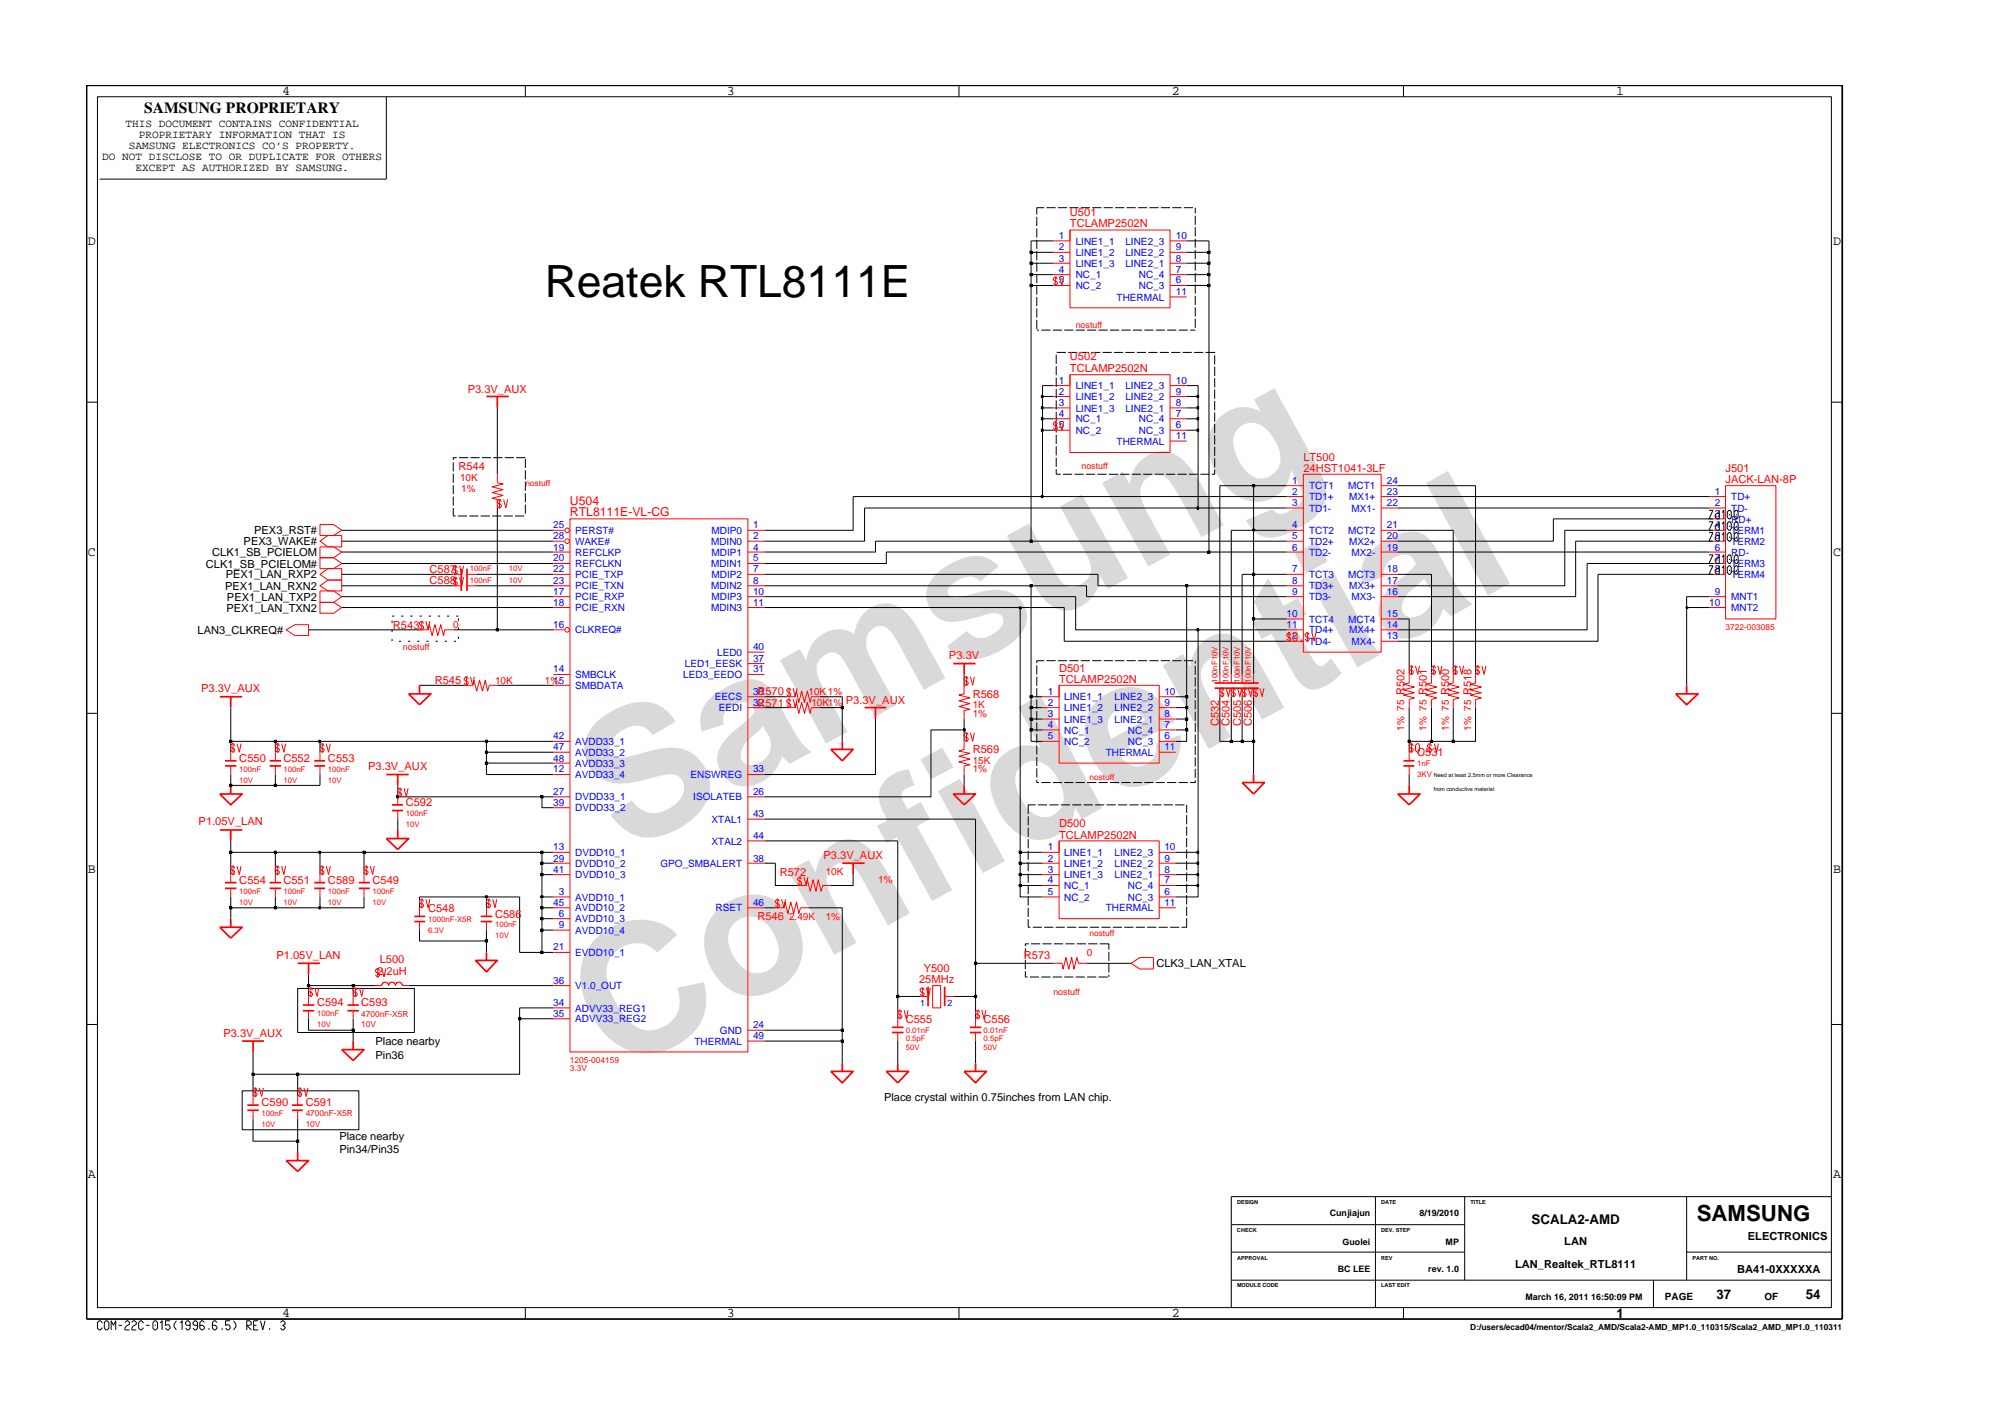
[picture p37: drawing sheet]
<svg xmlns="http://www.w3.org/2000/svg" width="297mm" height="210mm" viewBox="0 0 297 210" stroke-linecap="round" stroke-linejoin="round" font-family="sans-serif">
<defs><g id="words">
<g font-size="26.5" fill="#d9d9d9">
<text x="92.4" y="126.5" transform="rotate(-29 92.4 126.5)">Samsung</text>
<text x="91.1" y="159.2" transform="rotate(-29 91.1 159.2)">Confidential</text>
</g>
<text font-size="6.6" x="80.6" y="44">Reatek RTL8111E</text>
<text font-size="3.3" x="251.1" y="180.8">SAMSUNG</text>
<text font-size="2.3" x="21.4" y="16.7">SAMSUNG PROPRIETARY</text>
<g font-size="2">
<text x="41.8" y="14">4</text>
<text x="107.6" y="14">3</text>
<text x="173.4" y="14">2</text>
<text x="239.2" y="14">1</text>
<text x="13" y="36.2">D</text>
<text x="271.3" y="36.2">D</text>
<text x="13" y="82.3">C</text>
<text x="271.3" y="82.3">C</text>
<text x="13" y="129.2">B</text>
<text x="271.3" y="129.2">B</text>
<text x="13" y="174.4">A</text>
<text x="271.3" y="174.4">A</text>
<text x="226.7" y="181.2">SCALA2-AMD</text>
<text x="41.8" y="195">4</text>
<text x="107.6" y="195">3</text>
<text x="173.4" y="195">2</text>
<text x="239.3" y="195.1">1</text>
<text x="254" y="192.2">37</text>
<text x="267.2" y="192.2">54</text>
</g>
<g font-size="1.8" fill="#f00">
<text x="84.4" y="76.4">RTL8111E-VL-CG</text>
<text x="84.4" y="74.8">U504</text>
</g>
<g font-size="1.6">
<text x="15.1" y="23.7">DO NOT DISCLOSE TO OR DUPLICATE FOR OTHERS</text>
<text x="18.6" y="18.8">THIS DOCUMENT CONTAINS CONFIDENTIAL</text>
<text x="19.1" y="22">SAMSUNG ELECTRONICS CO’S PROPERTY.</text>
<text x="20.5" y="20.4">PROPRIETARY INFORMATION THAT IS</text>
<text x="20.1" y="25.3">EXCEPT AS AUTHORIZED BY SAMSUNG.</text>
<text x="31.4" y="82.3">CLK1_SB_PCIELOM</text>
<text x="36.1" y="80.7">PEX3_WAKE#</text>
<text x="37.6" y="79.1">PEX3_RST#</text>
<text x="30.5" y="84">CLK1_SB_PCIELOM#</text>
<text x="33.3" y="87.3">PEX1_LAN_RXN2</text>
<text x="33.4" y="85.6">PEX1_LAN_RXP2</text>
<text x="33.6" y="88.9">PEX1_LAN_TXP2</text>
<text x="29.2" y="93.8">LAN3_CLKREQ#</text>
<text x="33.5" y="90.5">PEX1_LAN_TXN2</text>
<text x="171.1" y="143.2">CLK3_LAN_XTAL</text>
<text x="55.6" y="154.7">Place nearby</text>
<text x="55.6" y="156.7">Pin36</text>
<text x="130.8" y="162.9">Place crystal within 0.75inches from LAN chip.</text>
<text x="50.2" y="168.7">Place nearby</text>
<text x="50.2" y="170.7">Pin34/Pin35</text>
<text x="231.5" y="184.3">LAN</text>
<text x="258.7" y="183.5">ELECTRONICS</text>
<text x="224.2" y="187.6">LAN_Realtek_RTL8111</text>
<text x="257.1" y="188.4">BA41-0XXXXXA</text>
</g>
<g font-size="1.6" fill="#f00">
<text x="158.4" y="32">U501</text>
<text x="158.4" y="33.6">TCLAMP2502N</text>
<text x="158.4" y="53.4">U502</text>
<text x="69.2" y="58.1">P3.3V_AUX</text>
<text x="158.4" y="55">TCLAMP2502N</text>
<text x="67.8" y="69.6">R544</text>
<text x="192.9" y="69.9">24HST1041-3LF</text>
<text x="192.9" y="68.2">LT500</text>
<text x="255.4" y="69.9">J501</text>
<text x="255.4" y="71.5">JACK-LAN-8P</text>
<text x="63.6" y="86.5">C588</text>
<text x="63.6" y="84.8">C587</text>
<text x="58.2" y="93.1">R543</text>
<text x="64.3" y="101.3">R545</text>
<text x="140.5" y="97.6">P3.3V</text>
<text x="156.7" y="99.4">D501</text>
<text x="156.7" y="101.1">TCLAMP2502N</text>
<text x="29.8" y="102.5">P3.3V_AUX</text>
<text x="112.1" y="104.6">R571</text>
<text x="112.1" y="102.9">R570</text>
<text x="144" y="103.3">R568</text>
<text x="180.4" y="107.5" transform="rotate(-90 180.4 107.5)">C532</text>
<text x="182" y="107.5" transform="rotate(-90 182 107.5)">C504</text>
<text x="183.7" y="107.5" transform="rotate(-90 183.7 107.5)">C505</text>
<text x="185.3" y="107.5" transform="rotate(-90 185.3 107.5)">C506</text>
<text x="35.4" y="112.8">C550</text>
<text x="41.9" y="112.8">C552</text>
<text x="48.5" y="112.8">C553</text>
<text x="54.5" y="114">P3.3V_AUX</text>
<text x="144" y="111.5">R569</text>
<text x="209.7" y="112">C531</text>
<text x="60.1" y="119.3">C592</text>
<text x="29.4" y="122.2">P1.05V_LAN</text>
<text x="156.7" y="124.1">TCLAMP2502N</text>
<text x="156.7" y="122.4">D500</text>
<text x="35.4" y="130.8">C554</text>
<text x="41.9" y="130.8">C551</text>
<text x="48.5" y="130.8">C589</text>
<text x="55.1" y="130.8">C549</text>
<text x="115.4" y="129.6">R572</text>
<text x="121.9" y="127.2">P3.3V_AUX</text>
<text x="63.4" y="135">C548</text>
<text x="73.3" y="135.8">C586</text>
<text x="112.1" y="136.2">R546</text>
<text x="40.9" y="142">P1.05V_LAN</text>
<text x="56.2" y="142.6">L500</text>
<text x="136.7" y="143.9">Y500</text>
<text x="151.5" y="142">R573</text>
<text x="46.9" y="148.9">C594</text>
<text x="53.5" y="148.9">C593</text>
<text x="55.8" y="144.3">2.2uH</text>
<text x="136" y="145.5">25MHz</text>
<text x="33.1" y="153.4">P3.3V_AUX</text>
<text x="134.1" y="151.4">C555</text>
<text x="145.6" y="151.4">C556</text>
<text x="38.7" y="163.8">C590</text>
<text x="45.2" y="163.8">C591</text>
</g>
<g font-size="1.5" fill="#00f">
<text x="156.7" y="35.4">1</text>
<text x="174" y="35.4">10</text>
<text x="156.7" y="37">2</text>
<text x="156.7" y="38.7">3</text>
<text x="156.7" y="40.3">4</text>
<text x="156.7" y="42">5</text>
<text x="159.2" y="36.2">LINE1_1</text>
<text x="159.2" y="37.9">LINE1_2</text>
<text x="159.2" y="39.5">LINE1_3</text>
<text x="159.2" y="41.2">NC_1</text>
<text x="166.6" y="39.5">LINE2_1</text>
<text x="166.6" y="37.9">LINE2_2</text>
<text x="166.6" y="36.2">LINE2_3</text>
<text x="168.5" y="41.2">NC_4</text>
<text x="174" y="38.7">8</text>
<text x="174" y="37">9</text>
<text x="174" y="42">6</text>
<text x="174" y="40.3">7</text>
<text x="159.2" y="42.8">NC_2</text>
<text x="165.3" y="44.5">THERMAL</text>
<text x="168.5" y="42.8">NC_3</text>
<text x="174" y="43.6">11</text>
<text x="156.7" y="58.5">2</text>
<text x="156.7" y="56.8">1</text>
<text x="159.2" y="59.2">LINE1_2</text>
<text x="159.2" y="57.6">LINE1_1</text>
<text x="166.6" y="59.2">LINE2_2</text>
<text x="166.6" y="57.6">LINE2_3</text>
<text x="174" y="58.5">9</text>
<text x="174" y="56.8">10</text>
<text x="156.7" y="60.1">3</text>
<text x="156.7" y="61.8">4</text>
<text x="156.7" y="63.4">5</text>
<text x="159.2" y="60.9">LINE1_3</text>
<text x="159.2" y="62.5">NC_1</text>
<text x="159.2" y="64.2">NC_2</text>
<text x="165.3" y="65.8">THERMAL</text>
<text x="166.6" y="60.9">LINE2_1</text>
<text x="168.5" y="64.2">NC_3</text>
<text x="168.5" y="62.5">NC_4</text>
<text x="174" y="60.1">8</text>
<text x="174" y="61.8">7</text>
<text x="174" y="65">11</text>
<text x="174" y="63.4">6</text>
<text x="191.2" y="71.6">1</text>
<text x="205.3" y="71.6">24</text>
<text x="191.2" y="73.3">2</text>
<text x="191.2" y="74.9">3</text>
<text x="193.7" y="72.4">TCT1</text>
<text x="193.7" y="74">TD1+</text>
<text x="193.7" y="75.7">TD1-</text>
<text x="199.5" y="72.4">MCT1</text>
<text x="199.7" y="74">MX1+</text>
<text x="200" y="75.7">MX1-</text>
<text x="205.3" y="73.3">23</text>
<text x="205.3" y="74.9">22</text>
<text x="253.8" y="76.5">3</text>
<text x="253.8" y="73.3">1</text>
<text x="253.8" y="74.9">2</text>
<text x="256.2" y="77.3">RD+</text>
<text x="256.2" y="74">TD+</text>
<text x="256.2" y="75.7">TD-</text>
<text x="81.9" y="79.8">28</text>
<text x="81.9" y="78.2">25</text>
<text x="81.9" y="83.1">20</text>
<text x="81.9" y="81.5">19</text>
<text x="85.1" y="80.6">WAKE#</text>
<text x="85.1" y="79">PERST#</text>
<text x="85.1" y="84">REFCLKN</text>
<text x="85.1" y="82.3">REFCLKP</text>
<text x="105.2" y="80.6">MDIN0</text>
<text x="105.2" y="84">MDIN1</text>
<text x="105.3" y="79">MDIP0</text>
<text x="105.3" y="82.3">MDIP1</text>
<text x="111.4" y="79.8">2</text>
<text x="111.4" y="83.1">5</text>
<text x="111.4" y="78.2">1</text>
<text x="111.4" y="81.5">4</text>
<text x="191.2" y="78.2">4</text>
<text x="191.2" y="79.8">5</text>
<text x="191.2" y="81.5">6</text>
<text x="193.7" y="79">TCT2</text>
<text x="193.7" y="80.6">TD2+</text>
<text x="193.7" y="82.3">TD2-</text>
<text x="199.5" y="79">MCT2</text>
<text x="199.7" y="80.6">MX2+</text>
<text x="200" y="82.3">MX2-</text>
<text x="205.3" y="79.8">20</text>
<text x="205.3" y="81.5">19</text>
<text x="205.3" y="78.2">21</text>
<text x="253.8" y="81.5">6</text>
<text x="253.8" y="78.2">4</text>
<text x="253.8" y="79.8">5</text>
<text x="253.8" y="83.1">7</text>
<text x="256.2" y="82.3">RD-</text>
<text x="256.2" y="79">TERM1</text>
<text x="256.2" y="80.6">TERM2</text>
<text x="256.2" y="84">TERM3</text>
<text x="81.9" y="88">17</text>
<text x="81.9" y="86.4">23</text>
<text x="81.9" y="84.7">22</text>
<text x="81.9" y="89.7">18</text>
<text x="85.1" y="88.9">PCIE_RXP</text>
<text x="85.1" y="87.3">PCIE_TXN</text>
<text x="85.1" y="85.6">PCIE_TXP</text>
<text x="105.2" y="87.3">MDIN2</text>
<text x="105.3" y="85.6">MDIP2</text>
<text x="105.3" y="88.9">MDIP3</text>
<text x="111.4" y="86.4">8</text>
<text x="111.4" y="89.7">11</text>
<text x="111.4" y="84.7">7</text>
<text x="111.4" y="88">10</text>
<text x="191.2" y="84.7">7</text>
<text x="191.2" y="86.4">8</text>
<text x="191.2" y="88">9</text>
<text x="193.7" y="85.6">TCT3</text>
<text x="193.7" y="87.3">TD3+</text>
<text x="193.7" y="88.9">TD3-</text>
<text x="199.5" y="85.6">MCT3</text>
<text x="199.7" y="87.3">MX3+</text>
<text x="200" y="88.9">MX3-</text>
<text x="205.3" y="86.4">17</text>
<text x="205.3" y="88">16</text>
<text x="205.3" y="84.7">18</text>
<text x="253" y="89.7">10</text>
<text x="253.8" y="88">9</text>
<text x="253.8" y="84.7">8</text>
<text x="256.2" y="88.9">MNT1</text>
<text x="256.2" y="85.6">TERM4</text>
<text x="81.9" y="93">16</text>
<text x="85.1" y="93.8">CLKREQ#</text>
<text x="85.1" y="90.5">PCIE_RXN</text>
<text x="105.2" y="90.5">MDIN3</text>
<text x="190.4" y="91.3">10</text>
<text x="190.4" y="93">11</text>
<text x="190.4" y="94.6">12</text>
<text x="193.7" y="92.2">TCT4</text>
<text x="193.7" y="93.8">TD4+</text>
<text x="193.7" y="95.5">TD4-</text>
<text x="199.5" y="92.2">MCT4</text>
<text x="199.7" y="93.8">MX4+</text>
<text x="200" y="95.5">MX4-</text>
<text x="205.3" y="91.3">15</text>
<text x="205.3" y="93">14</text>
<text x="205.3" y="94.6">13</text>
<text x="256.2" y="90.5">MNT2</text>
<text x="81.9" y="99.5">14</text>
<text x="81.9" y="101.2">15</text>
<text x="85.1" y="100.4">SMBCLK</text>
<text x="85.1" y="102">SMBDATA</text>
<text x="101.1" y="100.4">LED3_EEDO</text>
<text x="101.4" y="98.8">LED1_EESK</text>
<text x="106.1" y="97.1">LED0</text>
<text x="111.4" y="96.2">40</text>
<text x="111.4" y="97.9">37</text>
<text x="111.4" y="99.5">31</text>
<text x="105.8" y="103.7">EECS</text>
<text x="106.4" y="105.3">EEDI</text>
<text x="111.4" y="102.8">30</text>
<text x="111.4" y="104.5">32</text>
<text x="155.1" y="102.8">1</text>
<text x="155.1" y="104.5">2</text>
<text x="155.1" y="106.1">3</text>
<text x="155.1" y="107.7">4</text>
<text x="157.5" y="103.7">LINE1_1</text>
<text x="157.5" y="105.3">LINE1_2</text>
<text x="157.5" y="107">LINE1_3</text>
<text x="165" y="107">LINE2_1</text>
<text x="165" y="105.3">LINE2_2</text>
<text x="165" y="103.7">LINE2_3</text>
<text x="172.3" y="106.1">8</text>
<text x="172.3" y="104.5">9</text>
<text x="172.3" y="102.8">10</text>
<text x="172.3" y="107.7">7</text>
<text x="81.9" y="109.4">42</text>
<text x="81.9" y="111">47</text>
<text x="81.9" y="112.7">48</text>
<text x="85.1" y="110.3">AVDD33_1</text>
<text x="85.1" y="111.9">AVDD33_2</text>
<text x="85.1" y="113.5">AVDD33_3</text>
<text x="155.1" y="109.4">5</text>
<text x="157.5" y="108.6">NC_1</text>
<text x="157.5" y="110.3">NC_2</text>
<text x="163.6" y="111.9">THERMAL</text>
<text x="166.9" y="110.3">NC_3</text>
<text x="166.9" y="108.6">NC_4</text>
<text x="172.3" y="109.4">6</text>
<text x="172.3" y="111">11</text>
<text x="81.9" y="114.3">12</text>
<text x="81.9" y="117.6">27</text>
<text x="81.9" y="119.3">39</text>
<text x="85.1" y="115.2">AVDD33_4</text>
<text x="85.1" y="118.5">DVDD33_1</text>
<text x="102.2" y="115.2">ENSWREG</text>
<text x="102.6" y="118.5">ISOLATEB</text>
<text x="111.4" y="114.3">33</text>
<text x="111.4" y="117.6">26</text>
<text x="81.9" y="125.9">13</text>
<text x="85.1" y="120.1">DVDD33_2</text>
<text x="105.3" y="121.8">XTAL1</text>
<text x="105.3" y="125">XTAL2</text>
<text x="111.4" y="121">43</text>
<text x="111.4" y="124.3">44</text>
<text x="155.1" y="125.9">1</text>
<text x="172.3" y="125.9">10</text>
<text x="81.9" y="127.6">29</text>
<text x="81.9" y="129.2">41</text>
<text x="85.1" y="126.7">DVDD10_1</text>
<text x="85.1" y="128.3">DVDD10_2</text>
<text x="85.1" y="130">DVDD10_3</text>
<text x="97.8" y="128.3">GPO_SMBALERT</text>
<text x="111.4" y="127.6">38</text>
<text x="155.1" y="127.6">2</text>
<text x="155.1" y="129.2">3</text>
<text x="155.1" y="130.8">4</text>
<text x="157.5" y="126.7">LINE1_1</text>
<text x="157.5" y="128.3">LINE1_2</text>
<text x="157.5" y="130">LINE1_3</text>
<text x="157.5" y="131.6">NC_1</text>
<text x="165" y="130">LINE2_1</text>
<text x="165" y="128.3">LINE2_2</text>
<text x="165" y="126.7">LINE2_3</text>
<text x="166.9" y="131.6">NC_4</text>
<text x="172.3" y="129.2">8</text>
<text x="172.3" y="127.6">9</text>
<text x="172.3" y="130.8">7</text>
<text x="81.9" y="134.1">45</text>
<text x="82.7" y="132.5">3</text>
<text x="82.7" y="135.8">6</text>
<text x="82.7" y="137.4">9</text>
<text x="85.1" y="133.3">AVDD10_1</text>
<text x="85.1" y="134.9">AVDD10_2</text>
<text x="85.1" y="136.5">AVDD10_3</text>
<text x="105.9" y="134.9">RSET</text>
<text x="111.4" y="134.1">46</text>
<text x="155.1" y="132.5">5</text>
<text x="157.5" y="133.3">NC_2</text>
<text x="163.6" y="134.9">THERMAL</text>
<text x="166.9" y="133.3">NC_3</text>
<text x="172.3" y="132.5">6</text>
<text x="172.3" y="134.1">11</text>
<text x="81.9" y="140.7">21</text>
<text x="85.1" y="141.5">EVDD10_1</text>
<text x="85.1" y="138.2">AVDD10_4</text>
<text x="81.9" y="145.6">36</text>
<text x="81.9" y="148.9">34</text>
<text x="85.1" y="146.4">V1.0_OUT</text>
<text x="85.1" y="149.7">ADVV33_REG1</text>
<text x="81.9" y="150.6">35</text>
<text x="85.1" y="151.3">ADVV33_REG2</text>
<text x="102.8" y="154.6">THERMAL</text>
<text x="106.6" y="153">GND</text>
<text x="111.4" y="153.8">49</text>
<text x="111.4" y="152.2">24</text>
</g>
<g font-size="1.5" fill="#f00">
<text x="68.1" y="71.2">10K</text>
<text x="68.2" y="72.9">1%</text>
<text x="67.1" y="93">0</text>
<text x="73.3" y="101.2">10K</text>
<text x="80.6" y="101.2">1%</text>
<text x="119.7" y="102.8">10K1%</text>
<text x="120.1" y="104.5">10K1% P3.3V_AUX</text>
<text x="144" y="106.1">1%</text>
<text x="144" y="104.9">1K</text>
<text x="144" y="113.2">15K</text>
<text x="207.8" y="108.2" transform="rotate(-90 207.8 108.2)">1% 75 R502</text>
<text x="211.1" y="108.2" transform="rotate(-90 211.1 108.2)">1% 75 R501</text>
<text x="214.4" y="108.2" transform="rotate(-90 214.4 108.2)">1% 75 R500</text>
<text x="217.7" y="108.2" transform="rotate(-90 217.7 108.2)">1% 75 R518</text>
<text x="144" y="114.3">1%</text>
<text x="122.2" y="129.6">10K</text>
<text x="130" y="130.8">1%</text>
<text x="116.8" y="136.2">2.49K</text>
<text x="122.2" y="136.2">1%</text>
<text x="160.8" y="141.5">0</text>
</g>
<g font-size="1.5">
<text x="246.4" y="192.5">PAGE</text>
<text x="261.1" y="192.5">OF</text>
</g>
<g font-size="1.3" fill="#f00">
<text x="159.2" y="48.5">nostuff</text>
<text x="160" y="69.5">nostuff</text>
<text x="59.6" y="96.2">nostuff</text>
<text x="155.9" y="147.2">nostuff</text>
</g>
<g font-size="1.3" fill="#00f">
<text x="136.2" y="148.9">1</text>
<text x="140.2" y="148.9">2</text>
</g>
<g font-size="1.3">
<text x="196.8" y="180.1">Cunjiajun</text>
<text x="198.7" y="184.2">Guolei</text>
<text x="210.1" y="180.1">8/19/2010</text>
<text x="214" y="184.2">MP</text>
<text x="198" y="188.3">BC LEE</text>
<text x="211.4" y="188.3">rev. 1.0</text>
<text x="225.8" y="192.4">March 16, 2011 16:50:09 PM</text>
</g>
<g font-size="1.2" fill="#f00">
<text x="77.8" y="71.9">nostuff</text>
<text x="69.5" y="86.3">100nF</text>
<text x="69.5" y="84.6">100nF</text>
<text x="75.3" y="86.3">10V</text>
<text x="75.3" y="84.6">10V</text>
<text x="255.4" y="93.2">3722-003085</text>
<text x="180.2" y="101.1" transform="rotate(-90 180.2 101.1)">100nF10V</text>
<text x="181.8" y="101.1" transform="rotate(-90 181.8 101.1)">100nF10V</text>
<text x="183.5" y="101.1" transform="rotate(-90 183.5 101.1)">100nF10V</text>
<text x="185.1" y="101.1" transform="rotate(-90 185.1 101.1)">100nF10V</text>
<text x="209.7" y="113.4">1nF</text>
<text x="35.4" y="115.8">10V</text>
<text x="35.4" y="114.2">100nF</text>
<text x="41.9" y="114.2">100nF</text>
<text x="41.9" y="115.8">10V</text>
<text x="48.5" y="114.2">100nF</text>
<text x="48.5" y="115.8">10V</text>
<text x="161.2" y="115.5">nostuff</text>
<text x="209.7" y="115.1">3KV</text>
<text x="60.1" y="120.8">100nF</text>
<text x="60.1" y="122.4">10V</text>
<text x="35.4" y="132.3">100nF</text>
<text x="35.4" y="134">10V</text>
<text x="41.9" y="132.3">100nF</text>
<text x="41.9" y="134">10V</text>
<text x="48.5" y="132.3">100nF</text>
<text x="48.5" y="134">10V</text>
<text x="55.1" y="132.3">100nF</text>
<text x="55.1" y="134">10V</text>
<text x="63.4" y="136.4">1000nF-X5R</text>
<text x="73.3" y="137.3">100nF</text>
<text x="63.4" y="138.1">6.3V</text>
<text x="73.3" y="138.9">10V</text>
<text x="161.2" y="138.5">nostuff</text>
<text x="46.9" y="152.1">10V</text>
<text x="46.9" y="150.5">100nF</text>
<text x="53.5" y="152.1">10V</text>
<text x="53.5" y="150.5">4700nF-X5R</text>
<text x="134.1" y="152.9">0.01nF</text>
<text x="134.1" y="155.4">50V</text>
<text x="134.1" y="154.1">0.5pF</text>
<text x="145.6" y="155.4">50V</text>
<text x="145.6" y="154.1">0.5pF</text>
<text x="145.6" y="152.9">0.01nF</text>
<text x="84.4" y="158.6">3.3V</text>
<text x="84.4" y="157.4">1205-004159</text>
<text x="38.7" y="166.9">10V</text>
<text x="38.7" y="165.2">100nF</text>
<text x="45.2" y="165.2">4700nF-X5R</text>
<text x="45.2" y="166.9">10V</text>
</g>
<text font-size="1.2" x="217.6" y="196.9">D:/users/ecad04/mentor/Scala2_AMD/Scala2-AMD_MP1.0_110315/Scala2_AMD_MP1.0_110311</text>
<g font-size=".8">
<text x="212.2" y="115.1">Need at least 2.5mm or more Clearance</text>
<text x="212.2" y="117.1">from conductive material</text>
<text x="183.1" y="178.3">DESIGN</text>
<text x="204.4" y="178.3">DATE</text>
<text x="217.6" y="178.3">TITLE</text>
<text x="183.1" y="182.3">CHECK</text>
<text x="204.4" y="182.3">DEV. STEP</text>
<text x="183.1" y="186.5">APPROVAL</text>
<text x="183.1" y="190.6">MODULE CODE</text>
<text x="204.4" y="186.5">REV</text>
<text x="204.4" y="190.6">LAST EDIT</text>
<text x="250.5" y="186.5">PART NO.</text>
</g>
</g></defs>
<g fill="none" stroke="#f00" stroke-width=".15">
<path d="M155.9 39h2.5M155.9 37.4h2.5M158.4 34.1h14.8v11.5h-14.8zM158.4 34.1v1.6h-2.5M173.2 39h2.4M173.2 35.7h2.4M173.2 37.4h2.4M155.9 58.7h2.5M155.9 40.7h2.5M155.9 42.3h2.5M156.2 41v1.3M156.5 41.3l-.2-.3h-.1l-.3 .2v.2l.3 .3h.1l.2 .1-.2 .5h-.1l-.3-.4"/>
<path d="M156.8 41l.4 1.3 .2-1.3M158.4 55.5h14.8v11.5h-14.8zM158.4 55.5v1.6h-2.5M173.2 57.1h2.4M173.2 58.7h2.4M173.2 40.7h2.4M173.2 42.3h2.4M173.2 44h2.4M47.4 77.7h2l1.2 .8-1.2 .8h-2zM73.6 70.2v1.3l.9 .1-1.7 .5 1.7 .4-1.7 .4 1.7 .4-1.7 .5 .8 .1v1.3h.1M73.9 73.9v1.3M74.2 74.3l-.2-.4h-.1l-.3 .3v.2l.6 .4-.2 .4h-.1l-.3-.3"/>
<path d="M74.5 73.9l.4 1.3 .2-1.3M81.9 78.5h1.6M84.4 76.8v.1M84.4 76.8h26.3v78.9h-26.3zM110.7 78.5h2.4M155.9 60.4h2.5M155.9 62h2.5M155.9 63.7h2.5M156.2 62.4v1.3M156.5 62.8l-.2-.4h-.1l-.3 .3v.1l.6 .5-.2 .4h-.1l-.3-.4M156.8 62.4l.4 1.3 .2-1.3M173.2 60.4h2.4"/>
<path d="M173.2 62h2.4M173.2 63.7h2.4M173.2 65.3h2.4M190.4 73.5h2.5M190.4 75.2h2.5M190.4 78.5h2.5M190.4 71.9h2.5M192.9 70.2v.1M192.9 70.2h11.5v26.3h-11.5zM204.4 73.5h2.5M204.4 75.2h2.5M204.4 78.5h2.5"/>
<path d="M204.4 71.9h2.5M252.9 73.5h2.5M252.9 75.2h2.5M252.9 76.8h2.5M252.9 78.5h2.5M255.4 71.9h7.4v19.7h-7.4zM42.4 93.2l1.2-.7h2.1v1.6h-2.1zM47.4 80.1l1.1-.8h2.1v1.7h-2.1zM47.4 86.7l1.1-.8h2.1v1.6h-2.1zM47.4 85l1.1-.8h2.1v1.7h-2.1zM47.4 87.5h2l1.2 .8-1.2 .9h-2v1.6h2l1.2-.9-1.2-.7h-2zM47.4 81v1.6h2l1.2 .8-1.2 .8h-2v-1.6h2l1.2-.9-1.2-.7z"/>
<path d="M62.4 92v1.2M62.7 92.3l-.2-.3h-.2l-.2 .2v.2l.6 .4-.2 .4h-.2l-.2-.3M63 92l.4 1.2 .2-1.2M67.1 93.2h-1.3l-.2 .9-.4-1.6-.4 1.6-.4-1.6-.4 1.6-.5-1.6-.1 .7h-1.3v.1M67.1 85h1.2M67.1 86.7h1.2M67.4 83.7v1.3M67.4 85.4v1.3M67.7 85.8l-.2-.4h-.2l-.2 .3v.2l.2 .2h.2l.2 .2-.2 .4h-.2l-.2-.3M67.7 84.1l-.2-.4h-.2l-.2 .3v.2l.2 .2h.2l.2 .2-.2 .4h-.2l-.2-.3M68 85.4l.4 1.3 .2-1.3M68 83.7l.4 1.3 .2-1.3"/>
<path d="M69.1 85h1.3M69.1 86.7h1.3M81.9 80.1h1.6M81.9 81.7h2.5M81.9 83.4h2.5M81.9 85h2.5M81.9 88.3h2.5M81.9 89.9h2.5M81.9 86.7h2.5M81.9 93.2h1.6M81.9 99.8h2.5M110.7 80.1h2.4"/>
<path d="M110.7 81.7h2.4M110.7 83.4h2.4M110.7 85h2.4M110.7 88.3h2.4M110.7 89.9h2.4M110.7 86.7h2.4M110.7 99.8h2.4M110.7 96.5h2.4M110.7 98.2h2.4M180.5 99.8v1.3M182.2 99.8v1.3M183.8 99.8v1.3"/>
<path d="M185.5 99.8v1.3M190.4 80.1h2.5M190.4 81.7h2.5M190.4 85h2.5M190.4 88.3h2.5M190.4 86.7h2.5M190.4 93.2h2.5M190.4 91.6h2.5M190.4 94.9h2.5M190.8 93.7v1.2M191 94l-.1-.3h-.2l-.3 .2v.2l.6 .4-.1 .4h-.2l-.3-.3M191.4 93.9l.2-.2h.2l.2 .2v.8l-.2 .2h-.2l-.2-.2z"/>
<path d="M192.6 94.7v.4M193.5 93.7v1.2M193.7 94l-.1-.3h-.2l-.2 .2v.2l.5 .4-.1 .4h-.2l-.2-.3M194.2 93.7l.3 1.2 .3-1.2M204.4 80.1h2.5M204.4 81.7h2.5M204.4 85h2.5M204.4 88.3h2.5M204.4 86.7h2.5M204.4 93.2h2.5M204.4 91.6h2.5M204.4 94.9h2.5"/>
<path d="M208.6 99.8v1.3l-.9 .2 1.6 .4-1.6 .4 1.6 .4-1.6 .4 1.6 .4-.7 .3v1.1M208.9 98.6v1.2M209.2 98.9l-.2-.3h-.2l-.2 .2v.2l.2 .2h.2l.2 .2-.2 .4h-.2l-.2-.3M209.5 98.6l.3 1.2 .3-1.2M211.9 99.8v1.3l-.9 .2 1.6 .4-1.6 .4 1.6 .4-1.6 .4 1.6 .4-.7 .3v1.1M212.2 98.6v1.2M212.5 98.9l-.2-.3h-.2l-.2 .2v.2l.2 .2h.2l.2 .2-.2 .4h-.2l-.2-.3M212.8 98.6l.3 1.2 .3-1.2M215.1 99.8v1.3l-.8 .2 1.6 .4-1.6 .4 1.6 .4-1.6 .4 1.6 .4-.8 .3v1.1M215.4 98.6v1.2M215.7 98.9l-.2-.3h-.2l-.2 .2v.2l.2 .2h.2l.2 .2-.2 .4h-.2l-.2-.3M216 98.6l.4 1.2 .2-1.2"/>
<path d="M218.4 99.8v1.3l-.8 .2 1.6 .4-1.6 .4 1.6 .4-1.6 .4 1.6 .4-.8 .3v1.1M218.7 98.6v1.2M219 98.9l-.2-.3h-.2l-.2 .2v.2l.6 .4-.2 .4h-.2l-.2-.3M219.3 98.6l.4 1.2 .2-1.2M252.9 80.1h2.5M252.9 81.7h2.5M252.9 83.4h2.5M252.9 85h2.5M252.9 88.3h2.5M252.9 89.9h2.5M34.1 111.4v1.2M34.1 113.4v1.3"/>
<path d="M40.8 111.4v1.2M40.8 113.4v1.3M47.4 111.4v1.2M47.4 113.4v1.3M47.7 110.1v1.3M47.9 110.4l-.1-.3h-.2l-.2 .2v.2l.2 .3h.2l.1 .1-.1 .5h-.2l-.2-.4M48.3 110.1l.3 1.3 .3-1.3M58.9 118v1.1M58.9 120v1.3M73.6 101.4h-1.2l-.2 .9-.4-1.6-.4 1.6-.4-1.6-.4 1.6-.5-1.6-.1 .7h-1.3v.1M81.9 101.4h2.5M81.9 109.7h2.5"/>
<path d="M81.9 111.4h2.5M81.9 113h2.5M81.9 114.7h2.5M81.9 118h2.5M81.9 119.6h2.5M110.7 114.7h2.4M110.7 118h2.4M110.7 103.1h2.4M110.7 104.7h2.4M116.4 103.1h1.2l.3-.8 .3 1.7 .4-1.7 .5 1.7 .4-1.7 .4 1.7 .2-.9h1.3M116.8 101.9v1.2M116.8 103.5v1.2"/>
<path d="M117 103.8l-.1-.3h-.2l-.3 .2v.2l.3 .3h.2l.1 .1-.1 .4h-.2l-.3-.3M117 102.2l-.1-.3h-.2l-.3 .2v.2l.6 .4-.1 .4h-.2l-.3-.3M117.4 103.5l.3 1.2 .3-1.2M117.4 101.9l.3 1.2 .3-1.2M121.4 104.7h-1.3l-.2 .9-.4-1.6-.4 1.6-.5-1.6-.4 1.6-.3-1.6-.3 .7h-1.2v.1M142.7 109.7v1.2l-.8 .3 1.6 .3-1.6 .4 1.6 .5-1.6 .4 1.6 .4-.8 .2v1.3M142.7 101.5v-.1v1.3l-.8 .2 1.6 .4-1.6 .4 1.6 .5-1.6 .4 1.6 .4-.8 .2v1.2M143 100.2v1.2M143 108.5v1.2M143.3 100.5l-.2-.3h-.2l-.2 .2v.2l.6 .4-.2 .4h-.2l-.2-.3M143.3 108.8l-.2-.3h-.2l-.2 .2v.2l.2 .2h.2l.2 .2-.2 .4h-.2l-.2-.3M143.6 100.2l.4 1.2 .2-1.2"/>
<path d="M143.6 108.5l.4 1.2 .2-1.2M154.3 109.7h2.4M154.3 104.7h2.4M154.3 106.4h2.4M154.3 108h2.4M156.7 101.4h14.9v11.6h-14.9zM156.7 101.4v1.7h-2.4M171.6 109.7h2.4M171.6 111.4h2.4M171.6 103.1h2.4M171.6 104.7h2.4M171.6 106.4h2.4"/>
<path d="M171.6 108h2.4M180.5 101.9v1.2M182.2 101.9v1.2M183.8 101.9v1.2M185.5 101.9v1.2M185.9 101.9v1.2M186.1 102.2l-.1-.3h-.2l-.3 .2v.2l.6 .4-.1 .4h-.2l-.3-.3M186.5 101.9l.3 1.2 .3-1.2M208.6 111.4v1.2M208.6 113.4v1.3M208.9 110.1v1.3M209.2 110.4l-.2-.3h-.2l-.2 .2v.2l.2 .3h.2l.2 .1-.2 .5h-.2l-.2-.4"/>
<path d="M209.5 110.3l.2-.2h.2l.2 .2v.8l-.2 .3h-.2l-.2-.3zM210.8 111.1l-.1 .4M211.6 110.1v1.3M211.9 110.4l-.2-.3h-.2l-.2 .2v.2l.2 .3h.2l.2 .1-.2 .5h-.2l-.2-.4M212.3 110.1l.3 1.3 .3-1.3M34.1 129.5v1.2M34.1 131.5v1.3M40.8 129.5v1.2M40.8 131.5v1.3M47.4 129.5v1.2M47.4 131.5v1.3M47.7 128.2v1.3"/>
<path d="M47.9 128.5l-.1-.3h-.2l-.2 .3v.1l.5 .4-.1 .5h-.2l-.2-.4M48.3 128.2l.3 1.3 .3-1.3M53.9 129.5v1.2M53.9 131.5v1.3M54.2 128.2v1.3M54.5 128.5l-.2-.3h-.2l-.2 .3v.1l.2 .3h.2l.2 .1-.2 .5h-.2l-.2-.4M54.8 128.2l.3 1.3 .3-1.3M62.1 134.4v1.3M62.1 136.4v1.3M72 134.4v1.3M72 136.4v1.3M81.9 126.2h2.5"/>
<path d="M81.9 127.8h2.5M81.9 129.5h2.5M81.9 132.8h2.5M81.9 134.4h2.5M81.9 136h2.5M81.9 137.7h2.5M110.7 127.8h2.4M110.7 134.4h2.4M110.7 121.3h2.4M110.7 124.5h2.4M114.8 134.4h1.2l.2-.9 .4 1.7 .4-1.7 .5 1.7 .4-1.7 .3 1.7 .3-.8h1.2M115.1 133.1v1.3"/>
<path d="M115.3 133.4l-.1-.3h-.2l-.2 .3v.1l.2 .3h.2l.1 .2-.1 .4h-.2l-.2-.4M115.7 133.1l.3 1.3 .3-1.3M118.1 131.1h1.2l.2-.9 .4 1.7 .4-1.7 .5 1.7 .3-1.7 .4 1.7 .3-.8h1.2M118.4 129.8v1.3M118.6 130.1l-.1-.3h-.2l-.2 .3v.1l.5 .5-.1 .4h-.2l-.2-.4M119 129.8l.3 1.3 .3-1.3M154.3 127.8h2.4M154.3 129.5h2.4M154.3 132.8h2.4M154.3 131.1h2.4M156.7 124.5h14.9v11.5h-14.9zM156.7 124.5v1.7h-2.4"/>
<path d="M171.6 126.2h2.4M171.6 127.8h2.4M171.6 129.5h2.4M171.6 132.8h2.4M171.6 134.4h2.4M171.6 131.1h2.4M45.7 147.5v1.3M45.7 149.6v1.2M46 146.2v1.3M46.3 146.6l-.2-.4h-.2l-.2 .3v.2l.6 .4-.2 .4h-.2l-.2-.3M46.6 146.2l.3 1.3 .3-1.3M52.3 147.5v1.3"/>
<path d="M52.3 149.6v1.2M52.6 146.2v1.3M52.9 146.6l-.2-.4h-.2l-.2 .3v.2l.2 .2h.2l.2 .2-.2 .4h-.2l-.2-.3M53.2 146.2l.3 1.3 .3-1.3M55.6 145.9h.9l.1-.3 .2-.2 .5 .1 .2 .4 .1-.3 .3-.2 .5 .1 .1 .4 .1-.3 .3-.2 .5 .1 .1 .4h1M55.7 145.9h-.1h.4M81.9 141h2.5M81.9 145.9h2.5M81.9 149.2h2.5M81.9 150.8h2.5M110.7 152.5h2.4M110.7 154.1h2.4"/>
<path d="M132.9 150.8v1.3M132.9 152.8v1.3M133.2 149.5v1.3M133.5 149.9l-.2-.4h-.2l-.2 .3v.2l.6 .4-.2 .4h-.2l-.2-.3M133.8 149.5l.3 1.3 .3-1.3M136.2 147.5h1.2M138 145.9v.1M138 145.9h1.2v3.3h-1.2zM139.8 147.5h1.3M144.4 150.8v1.3M144.4 152.8v1.3M144.7 149.5v1.3"/>
<path d="M145 149.9l-.2-.4h-.2l-.2 .3v.2l.2 .2h.2l.2 .2-.2 .4h-.2l-.2-.3M145.3 149.5l.4 1.3 .2-1.3M155.9 142.6h1.3l.1 .8 .5-1.7 .4 1.7 .4-1.7 .3 1.7 .5-1.7 .2 .9h1.2M167.4 142.6l1.3-.9h2v1.7h-2zM37.5 162.3v1.3M37.5 164.4v1.2M37.8 161.1v1.2M38 161.4l-.1-.3h-.2l-.2 .2v.2l.2 .2h.2l.1 .2-.1 .4h-.2l-.2-.3M38.4 161.1l.3 1.2 .3-1.2M44.1 162.3v1.3M44.1 164.4v1.2M44.4 161.1v1.2"/>
<path d="M44.6 161.4l-.1-.3h-.2l-.2 .2v.2l.2 .2h.2l.1 .2-.1 .4h-.2l-.2-.3M45 161.1l.3 1.2 .3-1.2"/>
<circle cx="83.9" cy="78.5" r=".34"/>
<circle cx="83.9" cy="80.1" r=".34"/>
<circle cx="83.9" cy="93.2" r=".34"/>
</g>
<g fill="none" stroke="#f00" stroke-width=".25">
<path d="M72 58.7h3.3M73.6 58.7v1.7M68.3 84.2v3.3M69.1 84.2v3.3M141.1 98.2h3.3M142.7 98.2v1.6M32.5 117.5h3.3l-1.7 1.6zM32.5 103.1h3.3M33.3 112.6h1.7M33.3 113.4h1.7M34.1 103.1v1.6M34.1 116.3v1.2"/>
<path d="M39.9 112.6h1.7M39.9 113.4h1.7M46.5 112.6h1.6M46.5 113.4h1.6M57.2 114.7h3.3M58 119.1h1.6M58 120h1.6M58.9 114.7v1.6M60.5 102.7h3.3l-1.7 1.6zM62.1 101.4v1.3M123 110.9h3.3l-1.6 1.7zM124.7 109.7v1.2"/>
<path d="M128 104.7h3.2M129.6 104.7v1.7M141.1 117.5h3.3l-1.7 1.6zM142.7 116.3v1.2M179.8 101.9h6.5M179.8 101.1h6.5M183.8 115.8h3.3l-1.6 1.7zM185.5 114.7v1.1M206.9 117.5h3.3l-1.6 1.6zM207.7 112.6h1.6M207.7 113.4h1.6M208.6 116.3v1.2"/>
<path d="M248 102.7h3.3l-1.7 1.6zM249.6 101.4v1.3M32.5 137.3h3.3l-1.7 1.6zM32.5 122.9h3.3M33.3 130.7h1.7M33.3 131.5h1.7M34.1 122.9v1.6M34.1 136v1.3M39.9 130.7h1.7M39.9 131.5h1.7M46.5 130.7h1.6M46.5 131.5h1.6"/>
<path d="M53.1 130.7h1.6M53.1 131.5h1.6M57.2 124.1h3.3l-1.6 1.6zM58.9 122.9v1.2M61.3 135.7h1.6M61.3 136.4h1.6M71.1 135.7h1.7M71.1 136.4h1.7M124.7 127.8h3.3M126.3 127.8v1.7M35.8 154.1h3.3M37.5 154.1v1.6"/>
<path d="M44.1 142.6h3.3M44.8 148.8h1.7M44.8 149.6h1.7M45.7 142.6v1.7M50.6 155.4h3.3l-1.6 1.6zM51.4 148.8h1.7M51.4 149.6h1.7M52.3 154.1v1.3M70.4 142.2h3.2l-1.6 1.7zM72 141v1.2M123 158.6h3.3l-1.6 1.7zM124.7 157.4v1.2"/>
<path d="M131.2 158.6h3.3l-1.6 1.7zM132 152.1h1.7M132 152.8h1.7M132.9 157.4v1.2M137.4 146.1v2.8M139.8 146.1v2.8M142.7 158.6h3.3l-1.6 1.7zM143.5 152.1h1.7M143.5 152.8h1.7M144.4 157.4v1.2M36.6 163.6h1.7M36.6 164.4h1.7"/>
<path d="M42.4 171.8h3.3l-1.6 1.6zM43.2 163.6h1.6M43.2 164.4h1.6M44.1 170.5v1.3"/>
</g>
<g fill="none" stroke="#000" stroke-width=".15">
<path d="M14.4 14.3h256.6v179.3h-256.6zM57.2 14.3v12.2h-42.4M77.8 12.6v1.7M141.9 12.6v1.7M207.7 12.6v1.7M152.4 38.8h.4v.3h-.4zM152.4 37.2h.4v.3h-.4zM152.6 39h3.3M152.6 37.4h3.3M153.4 32.1v1.4M153.4 33.8v1.4M153.4 35.5v1.3"/>
<path d="M153.4 37.2v1.3M153.4 38.9v1.3M154.5 30.7h-1.1v1.1M154.9 30.7h1.3M155.9 35.7h-3.3v44.4M156.6 30.7h1.3M158.3 30.7h1.3M160 30.7h1.3M161.7 30.7h1.3M163.4 30.7h1.3M165 30.7h1.4M166.7 30.7h1.4"/>
<path d="M168.4 30.7h1.4M170.1 30.7h1.4M171.8 30.7h1.4M173.5 30.7h1.4M175.2 30.7h1.4M175.6 35.7h3.3v46M175.6 39h3.3M175.6 37.4h3.3M176.9 30.7v.9M176.9 31.9v1.4M176.9 33.6v1.4M176.9 35.3v1.4"/>
<path d="M176.9 37v1.4M176.9 38.7v1.4M178.8 38.8h.3v.3h-.3zM178.8 37.2h.3v.3h-.3zM12.8 59.5h1.6M152.4 42.1h.4v.3h-.4zM152.4 40.5h.4v.3h-.4zM152.6 42.3h3.3M152.6 40.7h3.3M153.4 40.6v1.3M153.4 42.3v1.3M153.4 44v1.3"/>
<path d="M153.4 45.6v1.4M153.4 47.3v1.4M153.4 48.9h.4M154.1 58.5h.3v.4h-.3zM154.1 48.9h1.4M154.3 58.7h1.6M155.8 48.9h1.4M155.9 57.1h-1.6v16.4M156.3 52.5v1.4M156.3 54.2v1.4M156.3 55.9v1.3M156.3 57.6v1.3"/>
<path d="M156.3 59.3v1.3M156.4 52.2h1.4M157.5 48.9h1.4M158.1 52.2h1.4M159.2 48.9h1.4M159.8 52.2h1.3M160.9 48.9h1.3M161.5 52.2h1.3M162.6 48.9h1.3M163.2 52.2h1.3M164.3 48.9h1.3M164.9 52.2h1.3"/>
<path d="M166 48.9h1.3M166.6 52.2h1.3M167.7 48.9h1.3M168.3 52.2h1.3M169.4 48.9h1.3M170 52.2h1.3M171.1 48.9h1.3M171.6 52.2h1.4M172.7 48.9h1.4M173.3 52.2h1.4M174.4 48.9h1.4M175 52.2h1.4"/>
<path d="M175.6 57.1h1.7v18.1M175.6 58.7h1.7M175.6 42.3h3.3M175.6 40.7h3.3M176.1 48.9h.8M176.7 52.2h1.4M176.9 40.4v1.4M176.9 42.1v1.3M176.9 43.8v1.3M176.9 45.5v1.3M176.9 47.2v1.3M177.2 58.5h.2v.4h-.2z"/>
<path d="M178.4 52.2h1.4v.1M178.8 42.1h.3v.3h-.3zM178.8 40.5h.3v.3h-.3zM179.8 52.6v1.3M179.8 54.3v1.3M179.8 56v1.3M179.8 57.7v1.3M179.8 59.4v1.3M271 59.5h1.7M50.6 78.5h31.3M67.1 75.2v1.2h.3M67.1 68.4v1.4"/>
<path d="M67.1 70.1v1.4M67.1 71.8v1.4M67.1 73.5v1.4M67.6 67.7h-.5v.4M67.8 76.4h1.3M67.9 67.7h1.4M69.5 76.4h1.3M69.6 67.7h1.4M71.1 76.4h1.4M71.3 67.7h1.4M72.8 76.4h1.4M73 67.7h1.4"/>
<path d="M73.6 60.4v9.8M73.6 75.2v18M74.5 76.4h1.4M74.7 67.7h1.4M76.2 76.4h1.4M76.4 67.7h1.4M77.8 67.9v1.4M77.8 69.6v1.4M77.8 71.3v1.4M77.8 73v1.4M77.8 74.7v1.3M152.4 79.9h.4v.4h-.4z"/>
<path d="M154.1 73.3h.3v.4h-.3zM154.1 63.5h.3v.4h-.3zM154.1 61.8h.3v.4h-.3zM154.1 60.2h.3v.4h-.3zM154.3 63.7h1.6M154.3 62h1.6M154.3 60.4h1.6M156.3 69.4v.8h.7M156.3 61v1.3M156.3 62.7v1.3M156.3 64.4v1.3M156.3 66.1v1.3"/>
<path d="M156.3 67.7v1.4M157.3 70.2h1.4M159 70.2h1.4M160.7 70.2h1.4M162.4 70.2h1.4M164.1 70.2h1.4M165.8 70.2h1.4M167.5 70.2h1.4M169.2 70.2h1.3M170.9 70.2h1.3M172.6 70.2h1.3M174.3 70.2h1.3"/>
<path d="M175.6 63.7h1.7M175.6 62h1.7M175.6 60.4h1.7M176 70.2h1.3M177.2 75h.2v.4h-.2zM177.2 63.5h.2v.4h-.2zM177.2 61.8h.2v.4h-.2zM177.2 60.2h.2v.4h-.2zM177.7 70.2h1.3M179.8 69.5v.7h-.4M179.8 61.1v1.3M179.8 62.8v1.3"/>
<path d="M179.8 64.4v1.4M179.8 66.1v1.4M179.8 67.8v1.4M185.4 78.3h.3v.3h-.3zM185.4 71.7h.3v.4h-.3zM185.5 71.9v27.9M190.4 75.2h-62.4v4.9h-14.9M190.4 73.5h-64.1v5h-13.2M190.4 71.9h-9.9v27.9M190.4 78.5h-8.2v21.3M206.9 78.5h8.2v21.3M206.9 71.9h11.5v27.9"/>
<path d="M206.9 75.2h46M206.9 73.5h46M252.9 78.5h-21.3v8.2h-24.7M252.9 76.8h-23v3.3h-23M45.7 93.2h16.4M50.6 89.9h31.3M50.6 88.3h31.3M50.6 86.7h16.5M50.6 85h16.5M50.6 83.4h31.3M50.6 81.7h31.3M50.6 80.1h31.3"/>
<path d="M58 91.2h.4M58 91.9v.3M58 93.2v.4M58 94.6v.3M59 94.9h.4M59.4 91.2h.3M60.4 94.9h.3M60.7 91.2h.4M61.8 94.9h.3M62.1 91.2h.3M63.1 94.9h.3M63.4 91.2h.4"/>
<path d="M64.5 94.9h.3M64.8 91.2h.3M65.8 94.9h.4M66.2 91.2h.3M67.1 93.2h14.8M67.2 94.9h.3M67.5 91.2h.3M67.8 91.5v.4M67.8 92.9v.3M67.8 94.2v.4M70.4 86.7h11.5M70.4 85h11.5"/>
<path d="M73.4 93.1h.4v.3h-.4zM113.1 88.3h46.1v4.9h18.1M113.1 89.9h44.4v5h32.9M113.1 86.7h47.7v1.6h29.6M113.1 85h49.4v1.7h27.9M142.7 99.8v1.6M150.8 89.8h.4v.3h-.4zM151 89.9v41.2M152.4 86.5h.4v.4h-.4zM152.6 86.7v23h1.7M153.4 98.5v1.3M154.5 97.8h-1.1v.3"/>
<path d="M154.9 97.8h1.3M156.6 97.8h1.3M158.3 97.8h1.3M160 97.8h1.3M161.7 97.8h1.3M163.4 97.8h1.3M165 97.8h1.4M166.7 97.8h1.4M168.4 97.8h1.4M170.1 97.8h1.4M171.8 97.8h1.4M173.5 97.8h1.4"/>
<path d="M175.2 97.8h1.4M175.5 86.5h.3v.4h-.3zM175.6 86.7v21.3M176.9 97.8v.4M176.9 98.6v1.3M177.2 93.1h.2v.3h-.2zM177.3 93.2v37.9M177.3 93.2h13.1M178.8 81.5h.3v.4h-.3zM185.4 91.5h.3v.3h-.3zM185.4 84.9h.3v.3h-.3zM185.5 91.6h4.9"/>
<path d="M190.4 81.7h-59.2v1.7h-18.1M190.4 80.1h-60.8v1.6h-16.5M190.4 85h-6.6v14.8M206.9 91.6h1.7v8.2M206.9 85h5v14.8M206.9 81.7h46M249.5 89.8h.3v.3h-.3zM249.6 89.9h3.3M252.9 85h-16.4v9.9h-29.6M252.9 83.4h-18v9.8h-28M252.9 80.1h-19.7v8.2h-26.3M252.9 88.3h-3.3v13.1"/>
<path d="M12.8 105.6h1.6M34 116.1h.3v.3h-.3zM34 109.6h.3v.3h-.3zM34.1 104.7v6.7M34.1 114.7v1.6h13.3v-1.6M34.1 109.7h47.8M40.6 116.1h.3v.3h-.3zM40.6 109.6h.3v.3h-.3zM40.8 109.7v1.7M40.8 114.7v1.6M47.2 109.6h.2v.3h-.2zM47.4 109.7v1.7"/>
<path d="M58.7 117.8h.3v.3h-.3zM58.9 116.3v1.7h23M62.1 101.4h6.6M71.8 112.8h.4v.3h-.4zM71.8 111.2h.4v.3h-.4zM71.8 109.6h.4v.3h-.4zM72 109.7v5h9.9M72 113h9.9M72 111.4h9.9M73.6 101.4h8.3M80 117.8h.4v.3h-.4zM80.2 118v1.6h1.7"/>
<path d="M113.1 104.7h3.3M113.1 103.1h3.3M121.4 103.1h3.3v6.6M121.4 104.7h3.3M124.5 104.6h.3v.3h-.3zM129.6 106.4v8.3h-16.5M142.6 107.9h.3v.3h-.3zM142.7 108h-4.9v10h-24.7M142.7 106.4v3.3M142.7 114.7v1.6M152.4 107.9h.4v.3h-.4zM152.4 106.3h.4v.3h-.4z"/>
<path d="M152.4 104.6h.4v.3h-.4zM152.4 103h.4v.3h-.4zM152.6 108h1.7M152.6 106.4h1.7M152.6 104.7h1.7M152.6 103.1h1.7M153.3 119.1h-1.1v1.4M153.4 115.4v.4h.4M153.4 100.2v1.3M153.4 101.9v1.3M153.4 103.6v1.3M153.4 105.3v1.3"/>
<path d="M153.4 106.9v1.4M153.4 108.6v1.4M153.4 110.3v1.4M153.4 112v1.4M153.4 113.7v1.4M153.6 119.1h1.4M154.1 115.8h1.4M155.3 119.1h1.4M155.8 115.8h1.4M157 119.1h1.4M157.5 115.8h1.4M158.7 119.1h1.3"/>
<path d="M159.2 115.8h1.4M160.4 119.1h1.3M160.9 115.8h1.3M162.1 119.1h1.3M162.6 115.8h1.3M163.8 119.1h1.3M164.3 115.8h1.3M165.5 119.1h1.3M166 115.8h1.3M167.2 119.1h1.3M167.7 115.8h1.3M168.9 119.1h1.3"/>
<path d="M169.4 115.8h1.3M170.5 119.1h1.4M171.1 115.8h1.3M172.2 119.1h1.4M172.7 115.8h1.4M173.9 119.1h1.4M174 108h1.6M174 106.4h1.6M174 104.7h1.6M174 103.1h1.6M174.4 115.8h1.4M175.5 107.9h.3v.3h-.3z"/>
<path d="M175.5 106.3h.3v.3h-.3zM175.5 104.6h.3v.3h-.3zM175.5 103h.3v.3h-.3zM175.6 108v1.7h-1.6M175.6 119.1v1.2M176.9 115.5v.3h-.8M176.9 100.3v1.3M176.9 102v1.3M176.9 103.6v1.4M176.9 105.3v1.4M176.9 107v1.4M176.9 108.7v1.4"/>
<path d="M176.9 110.4v1.4M176.9 112.1v1.4M176.9 113.8v1.4M180.5 103.1v6.6h5M182.1 109.6h.3v.3h-.3zM182.2 103.1v6.6M183.7 109.6h.3v.3h-.3zM183.8 103.1v6.6M185.4 109.6h.3v.3h-.3zM185.5 103.1v11.6M208.4 109.6h.3v.3h-.3zM208.6 104.7v6.7"/>
<path d="M208.6 114.7v1.6M208.6 109.7h6.5M211.7 109.6h.3v.3h-.3zM211.9 104.7v5M214.9 109.6h.4v.3h-.4zM215.1 104.7v5M218.4 104.7v5h-3.3M271 105.6h1.7M34 134.2h.3v.3h-.3zM34 126h.3v.3h-.3zM34.1 124.5v5M34.1 132.8v3.2"/>
<path d="M34.1 134.4h13.3M34.1 126.2h47.8M40.6 134.2h.3v.3h-.3zM40.6 126h.3v.3h-.3zM40.8 126.2v3.3M40.8 132.8v1.6M47.2 134.2h.2v.3h-.2zM47.2 126h.2v.3h-.2zM47.4 126.2v3.3M47.4 132.8v1.6M53.7 126h.3v.3h-.3zM53.9 132.8v1.6h-6.5"/>
<path d="M53.9 126.2v3.3M58.9 121.3v1.6M62.1 137.7v1.6h9.9M62.1 134.4v-1.6h14.8v8.2h5M71.8 139.1h.4v.4h-.4zM71.8 132.6h.4v.3h-.4zM72 132.8v1.6M72 137.7v3.3M80 137.5h.4v.4h-.4zM80 135.8h.4v.4h-.4zM80 134.2h.4v.3h-.4zM80 132.6h.4v.3h-.4z"/>
<path d="M80 129.3h.4v.3h-.4zM80 127.6h.4v.3h-.4zM80 126h.4v.3h-.4zM80.2 126.2v14.8M80.2 137.7h1.7M80.2 136h1.7M80.2 134.4h1.7M80.2 132.8h1.7M80.2 129.5h1.7M80.2 127.8h1.7M113.1 127.8h1.7v3.3h3.3M113.1 124.5h19.8v26.3"/>
<path d="M113.1 121.3h31.3v29.5M113.1 134.4h1.7M119.7 134.4h5v23M126.3 129.5v1.6h-3.3M150.8 130.9h.4v.3h-.4zM150.8 129.3h.4v.3h-.4zM150.8 127.6h.4v.3h-.4zM150.8 126h.4v.3h-.4zM151 131.1v1.7h3.3M151 131.1h3.3M151 129.5h3.3M151 127.8h3.3"/>
<path d="M151 126.2h3.3M152.2 136.1v1.2h.3M152.2 120.8v1.4M152.2 122.5v1.4M152.2 124.2v1.4M152.2 125.9v1.4M152.2 127.6v1.4M152.2 129.3v1.4M152.2 131v1.3M152.2 132.7v1.3M152.2 134.4v1.3M152.3 139.7h-.5v.4"/>
<path d="M152.6 139.7h1.4M152.9 137.3h1.3M154.3 139.7h1.3M154.5 137.3h1.4M156 139.7h1.3M156.2 137.3h1.4M157.7 139.7h1.3M157.9 137.3h1.4M159.4 139.7h1.3M159.6 137.3h1.4M161.1 139.7h1.3M161.3 137.3h1.4"/>
<path d="M162.8 139.7h1.3v.9M163 137.3h1.4M164.7 137.3h1.4M166.4 137.3h1.4M168.1 137.3h1.3M169.8 137.3h1.3M171.5 137.3h1.3M173.2 137.3h1.3M174 131.1h3.3M174 129.5h3.3M174 127.8h3.3M174 126.2h3.3"/>
<path d="M175.6 135.9v1.4h-.7M175.6 120.7v1.3M175.6 122.4v1.3M175.6 124.1v1.3M175.6 125.7v1.4M175.6 127.4v1.4M175.6 129.1v1.4M175.6 130.8v1.4M175.6 132.5v1.4M175.6 134.2v1.4M177.2 130.9h.2v.3h-.2zM177.2 129.3h.2v.3h-.2z"/>
<path d="M177.2 127.6h.2v.3h-.2zM177.2 126h.2v.3h-.2zM177.3 131.1v1.7h-3.3M12.8 151.7h1.6M37.3 158.8h.3v.4h-.3zM37.5 155.7v6.6M37.5 159h6.6M43.9 158.8h.3v.4h-.3zM44.1 146.3h17.2v6.5h-17.2zM44.1 159v3.3M45.5 145.7h.3v.4h-.3zM45.7 150.8v1.7h6.6"/>
<path d="M45.7 144.3v3.2M45.7 145.9h9.9M52.1 152.3h.3v.4h-.3zM52.1 145.7h.3v.4h-.3zM52.3 145.9v1.6M52.3 150.8v3.3M60.5 145.9h21.4M76.7 150.6h.4v.4h-.4zM76.9 150.8v8.2h-32.8M76.9 150.8h5M80 140.8h.4v.4h-.4zM81.9 149.2h-5v1.6"/>
<path d="M113.1 154.1h11.6M113.1 152.5h11.6M124.5 153.9h.3v.4h-.3zM124.5 152.3h.3v.4h-.3zM132.7 147.3h.3v.4h-.3zM132.9 154.1v3.3M132.9 147.5h3.3M141.1 147.5h3.3M144.2 147.3h.4v.4h-.4zM144.2 142.4h.4v.4h-.4zM144.4 154.1v3.3M144.4 142.6h11.5"/>
<path d="M151.8 143.8v.8h.3M151.8 140.4v1.3M151.8 142.1v1.3M152.4 144.6h1.4M154.1 144.6h1.4M155.8 144.6h1.4M157.5 144.6h1.4M159.2 144.6h1.4M160.8 142.6h6.6M160.9 144.6h1.3M162.6 144.6h1.3M164.1 140.9v1.4"/>
<path d="M164.1 142.6v1.3M164.1 144.3v.3M271 151.7h1.7M35.8 161.5h17.3v5.7h-17.3zM37.5 165.6v3.3h6.6M43.9 168.8h.3v.3h-.3zM44.1 165.6v4.9M203.6 177.1v16.5M216.8 177.1v12.4M249.6 177.1v12.4M271 177.1h-88.8v16.5M15.1 195.8l-.3-.3h-.1l-.3 .3v.8l.3 .3h.1l.3-.4"/>
<path d="M15.7 195.5h.2l.2 .3v.8l-.2 .3h-.2l-.3-.3v-.8zM16.5 196.9v-1.4l.3 .7 .3-.7v1.4M17.6 196.2h.5M18.5 195.8l.2-.3h.2l.3 .3v.2l-.5 .3-.2 .3v.3h.7M19.5 195.8l.3-.3h.1l.3 .3v.2l-.4 .3-.3 .3v.3h.7M21.2 195.8l-.3-.3h-.1l-.3 .3v.8l.3 .3h.1l.3-.4M21.6 196.2h.5M22.9 195.5h.2l.2 .3v.8l-.2 .3h-.2l-.3-.3v-.8zM23 196.1v.2M23.7 195.8l.3-.3v1.4M25.2 195.5h-.7v.7l.4-.1 .2 .1 .1 .2v.2l-.3 .3h-.1l-.3-.3M26.1 195.5a.82 .82 0 0 0 0 1.4"/>
<path d="M26.7 195.8l.3-.3v1.4M28.1 196.2h-.4l-.2-.2v-.2l.2-.3h.2l.2 .3v.8l-.2 .3h-.2l-.2-.3M29.2 196.2h-.4l-.2-.2v-.2l.2-.3h.2l.2 .3v.8l-.2 .3h-.2l-.2-.3M30.3 195.8l-.3-.3h-.2l-.2 .3v.8l.2 .3h.2l.3-.3v-.2l-.3-.2h-.4M30.9 196.6v.3M32.1 195.8l-.2-.3h-.2l-.3 .3v.8l.3 .3h.2l.2-.3v-.2l-.2-.2h-.5M32.9 196.6v.3M34.1 195.5h-.7v.7l.4-.1 .2 .1 .1 .2v.2l-.3 .3h-.2l-.2-.3M34.6 195.5a.82 .82 0 0 1 0 1.4M36.5 196.9v-1.4h.4l.3 .3v.2l-.3 .2h-.4l.7 .7M37.5 196.2h.5M38.2 195.5h-.7v1.4h.7"/>
<path d="M38.6 195.5l.3 1.4 .3-1.4M39.9 196.6v.3M41.5 195.8l.3-.3h.1l.3 .3v.2l-.3 .2 .3 .2v.2l-.3 .3h-.1l-.3-.3M77.8 193.6v1.7M141.9 193.6v1.7M182.2 189.5h88.8M182.2 185.3h34.6M182.2 181.3h34.6M207.7 193.6v1.7M244.7 189.5v4.1M249.6 185.3h21.4"/>
</g>
<g fill="#000">
<path d="M152.4 38.8h.4v.3h-.4z" fill-rule="evenodd"/>
<path d="M152.4 37.2h.4v.3h-.4z" fill-rule="evenodd"/>
<path d="M178.8 38.8h.3v.3h-.3z" fill-rule="evenodd"/>
<path d="M178.8 37.2h.3v.3h-.3z" fill-rule="evenodd"/>
<path d="M152.4 42.1h.4v.3h-.4z" fill-rule="evenodd"/>
<path d="M152.4 40.5h.4v.3h-.4z" fill-rule="evenodd"/>
<path d="M154.1 58.5h.3v.4h-.3z" fill-rule="evenodd"/>
<path d="M177.2 58.5h.2v.4h-.2z" fill-rule="evenodd"/>
<path d="M178.8 42.1h.3v.3h-.3z" fill-rule="evenodd"/>
<path d="M178.8 40.5h.3v.3h-.3z" fill-rule="evenodd"/>
<path d="M154.1 73.3h.3v.4h-.3z" fill-rule="evenodd"/>
<path d="M154.1 63.5h.3v.4h-.3z" fill-rule="evenodd"/>
<path d="M154.1 61.8h.3v.4h-.3z" fill-rule="evenodd"/>
<path d="M154.1 60.2h.3v.4h-.3z" fill-rule="evenodd"/>
<path d="M177.2 75h.2v.4h-.2z" fill-rule="evenodd"/>
<path d="M177.2 63.5h.2v.4h-.2z" fill-rule="evenodd"/>
<path d="M177.2 61.8h.2v.4h-.2z" fill-rule="evenodd"/>
<path d="M177.2 60.2h.2v.4h-.2z" fill-rule="evenodd"/>
<path d="M185.4 78.3h.3v.3h-.3z" fill-rule="evenodd"/>
<path d="M185.4 71.7h.3v.4h-.3z" fill-rule="evenodd"/>
<path d="M73.4 93.1h.4v.3h-.4z" fill-rule="evenodd"/>
<path d="M150.8 89.8h.4v.3h-.4z" fill-rule="evenodd"/>
<path d="M152.4 86.5h.4v.4h-.4z" fill-rule="evenodd"/>
<path d="M152.4 79.9h.4v.4h-.4z" fill-rule="evenodd"/>
<path d="M175.5 86.5h.3v.4h-.3z" fill-rule="evenodd"/>
<path d="M177.2 93.1h.2v.3h-.2z" fill-rule="evenodd"/>
<path d="M178.8 81.5h.3v.4h-.3z" fill-rule="evenodd"/>
<path d="M185.4 91.5h.3v.3h-.3z" fill-rule="evenodd"/>
<path d="M185.4 84.9h.3v.3h-.3z" fill-rule="evenodd"/>
<path d="M249.5 89.8h.3v.3h-.3z" fill-rule="evenodd"/>
<path d="M34 116.1h.3v.3h-.3z" fill-rule="evenodd"/>
<path d="M34 109.6h.3v.3h-.3z" fill-rule="evenodd"/>
<path d="M40.6 116.1h.3v.3h-.3z" fill-rule="evenodd"/>
<path d="M40.6 109.6h.3v.3h-.3z" fill-rule="evenodd"/>
<path d="M47.2 109.6h.2v.3h-.2z" fill-rule="evenodd"/>
<path d="M58.7 117.8h.3v.3h-.3z" fill-rule="evenodd"/>
<path d="M71.8 112.8h.4v.3h-.4z" fill-rule="evenodd"/>
<path d="M71.8 111.2h.4v.3h-.4z" fill-rule="evenodd"/>
<path d="M71.8 109.6h.4v.3h-.4z" fill-rule="evenodd"/>
<path d="M80 117.8h.4v.3h-.4z" fill-rule="evenodd"/>
<path d="M124.5 104.6h.3v.3h-.3z" fill-rule="evenodd"/>
<path d="M142.6 107.9h.3v.3h-.3z" fill-rule="evenodd"/>
<path d="M152.4 107.9h.4v.3h-.4z" fill-rule="evenodd"/>
<path d="M152.4 106.3h.4v.3h-.4z" fill-rule="evenodd"/>
<path d="M152.4 104.6h.4v.3h-.4z" fill-rule="evenodd"/>
<path d="M152.4 103h.4v.3h-.4z" fill-rule="evenodd"/>
<path d="M175.5 107.9h.3v.3h-.3z" fill-rule="evenodd"/>
<path d="M175.5 106.3h.3v.3h-.3z" fill-rule="evenodd"/>
<path d="M175.5 104.6h.3v.3h-.3z" fill-rule="evenodd"/>
<path d="M175.5 103h.3v.3h-.3z" fill-rule="evenodd"/>
<path d="M182.1 109.6h.3v.3h-.3z" fill-rule="evenodd"/>
<path d="M183.7 109.6h.3v.3h-.3z" fill-rule="evenodd"/>
<path d="M185.4 109.6h.3v.3h-.3z" fill-rule="evenodd"/>
<path d="M208.4 109.6h.3v.3h-.3z" fill-rule="evenodd"/>
<path d="M211.7 109.6h.3v.3h-.3z" fill-rule="evenodd"/>
<path d="M214.9 109.6h.4v.3h-.4z" fill-rule="evenodd"/>
<path d="M34 134.2h.3v.3h-.3z" fill-rule="evenodd"/>
<path d="M34 126h.3v.3h-.3z" fill-rule="evenodd"/>
<path d="M40.6 134.2h.3v.3h-.3z" fill-rule="evenodd"/>
<path d="M40.6 126h.3v.3h-.3z" fill-rule="evenodd"/>
<path d="M47.2 134.2h.2v.3h-.2z" fill-rule="evenodd"/>
<path d="M47.2 126h.2v.3h-.2z" fill-rule="evenodd"/>
<path d="M53.7 126h.3v.3h-.3z" fill-rule="evenodd"/>
<path d="M71.8 139.1h.4v.4h-.4z" fill-rule="evenodd"/>
<path d="M71.8 132.6h.4v.3h-.4z" fill-rule="evenodd"/>
<path d="M80 137.5h.4v.4h-.4z" fill-rule="evenodd"/>
<path d="M80 135.8h.4v.4h-.4z" fill-rule="evenodd"/>
<path d="M80 134.2h.4v.3h-.4z" fill-rule="evenodd"/>
<path d="M80 132.6h.4v.3h-.4z" fill-rule="evenodd"/>
<path d="M80 129.3h.4v.3h-.4z" fill-rule="evenodd"/>
<path d="M80 127.6h.4v.3h-.4z" fill-rule="evenodd"/>
<path d="M80 126h.4v.3h-.4z" fill-rule="evenodd"/>
<path d="M150.8 130.9h.4v.3h-.4z" fill-rule="evenodd"/>
<path d="M150.8 129.3h.4v.3h-.4z" fill-rule="evenodd"/>
<path d="M150.8 127.6h.4v.3h-.4z" fill-rule="evenodd"/>
<path d="M150.8 126h.4v.3h-.4z" fill-rule="evenodd"/>
<path d="M177.2 130.9h.2v.3h-.2z" fill-rule="evenodd"/>
<path d="M177.2 129.3h.2v.3h-.2z" fill-rule="evenodd"/>
<path d="M177.2 127.6h.2v.3h-.2z" fill-rule="evenodd"/>
<path d="M177.2 126h.2v.3h-.2z" fill-rule="evenodd"/>
<path d="M37.3 158.8h.3v.4h-.3z" fill-rule="evenodd"/>
<path d="M43.9 158.8h.3v.4h-.3z" fill-rule="evenodd"/>
<path d="M45.5 145.7h.3v.4h-.3z" fill-rule="evenodd"/>
<path d="M52.1 152.3h.3v.4h-.3z" fill-rule="evenodd"/>
<path d="M52.1 145.7h.3v.4h-.3z" fill-rule="evenodd"/>
<path d="M76.7 150.6h.4v.4h-.4z" fill-rule="evenodd"/>
<path d="M80 140.8h.4v.4h-.4z" fill-rule="evenodd"/>
<path d="M124.5 153.9h.3v.4h-.3z" fill-rule="evenodd"/>
<path d="M124.5 152.3h.3v.4h-.3z" fill-rule="evenodd"/>
<path d="M132.7 147.3h.3v.4h-.3z" fill-rule="evenodd"/>
<path d="M144.2 147.3h.4v.4h-.4z" fill-rule="evenodd"/>
<path d="M144.2 142.4h.4v.4h-.4z" fill-rule="evenodd"/>
<path d="M43.9 168.8h.3v.3h-.3z" fill-rule="evenodd"/>
</g>
<path d="M12.8 12.6h259.9v182.7h-259.9z" fill="none" stroke="#000" stroke-width=".25"/>
<path d="M59.3 95.1h4.7v1.5h-4.7z" fill-rule="evenodd" fill="#fff"/>
<g fill="none" stroke="#f00" stroke-width=".15">
<path d="M34.5 110.1v1.3M34.7 110.4l-.1-.3h-.2l-.3 .2v.2l.3 .3h.2l.1 .1-.1 .5h-.2l-.3-.4M35.1 110.1l.3 1.3 .3-1.3M41.1 110.1v1.3M41.3 110.4l-.1-.3h-.2l-.2 .2v.2l.2 .3h.2l.1 .1-.1 .5h-.2l-.2-.4M41.7 110.1l.3 1.3 .3-1.3M59.2 116.7v1.3M59.5 117l-.2-.3h-.2l-.2 .2v.2l.6 .4-.2 .5h-.2l-.2-.4M59.8 116.7l.3 1.3 .3-1.3M69 100.2v1.2M69.3 100.5l-.2-.3h-.2l-.2 .2v.2l.6 .4-.2 .4h-.2l-.2-.3M69.6 100.2l.4 1.2 .2-1.2"/>
<path d="M180.9 101.9v1.2M181.1 102.2l-.1-.3h-.2l-.3 .2v.2l.6 .4-.1 .4h-.2l-.3-.3M181.5 101.9l.3 1.2 .3-1.2M182.6 101.9v1.2M182.8 102.2l-.1-.3h-.2l-.3 .2v.2l.6 .4-.1 .4h-.2l-.3-.3M183.2 101.9l.3 1.2 .3-1.2M184.2 101.9v1.2M184.4 102.2l-.1-.3h-.2l-.3 .2v.2l.6 .4-.1 .4h-.2l-.3-.3M184.8 101.9l.3 1.2 .3-1.2M34.5 128.2v1.3M34.7 128.5l-.1-.3h-.2l-.3 .3v.1l.6 .4-.1 .5h-.2l-.3-.4M35.1 128.2l.3 1.3 .3-1.3"/>
<path d="M41.1 128.2v1.3M41.3 128.5l-.1-.3h-.2l-.2 .3v.1l.5 .4-.1 .5h-.2l-.2-.4M41.7 128.2l.3 1.3 .3-1.3M62.4 133.1v1.3M62.7 133.4l-.2-.3h-.2l-.2 .3v.1l.6 .5-.2 .4h-.2l-.2-.4M63 133.1l.4 1.3 .2-1.3M72.3 133.1v1.3M72.6 133.4l-.2-.3h-.2l-.2 .3v.1l.2 .3h.2l.2 .2-.2 .4h-.2l-.2-.4M72.9 133.1l.4 1.3 .2-1.3M55.9 143.4v1.2M56.2 143.7l-.2-.3h-.2l-.2 .2v.2l.6 .4-.2 .4h-.2l-.2-.3M56.5 143.4l.3 1.2 .3-1.2"/>
<path d="M136.5 146.2v1.3M136.8 146.6l-.2-.4h-.2l-.2 .3v.2l.6 .4-.2 .4h-.2l-.2-.3M137.1 146.2l.3 1.3 .3-1.3"/>
</g>
<g fill="none" stroke="#000" stroke-width=".15">
<path d="M252.9 75.5h.6l-.6 1.3h.6M252.9 77.2h.6l-.6 1.3h.6M252.9 78.8h.6l-.6 1.3h.6M254.5 75.5v1.3h-.4l-.2-.2v-.4l.2-.2h.4M254.5 77.2v1.3h-.4l-.2-.3v-.3l.2-.2h.4M254.5 78.8v1.3h-.4l-.2-.2v-.4l.2-.2h.4M254.9 75.9l.2-.4v1.3M254.9 77.6l.2-.4v1.3M254.9 79.2l.2-.4v1.3M255.6 75.8l.3-.3h.2l.1 .3v.8l-.1 .2h-.2l-.3-.2zM255.6 77.5l.3-.3h.2l.1 .3v.7l-.1 .3h-.2l-.3-.3zM255.6 79.1l.3-.3h.2l.1 .3v.8l-.1 .2h-.2l-.3-.2z"/>
<path d="M256 76.1v.2M256 77.8v.2M256 79.4v.2M256.7 75.8l.2-.3h.2l.1 .3v.8l-.1 .2h-.2l-.2-.2zM256.7 77.5l.2-.3h.2l.1 .3v.7l-.1 .3h-.2l-.2-.3zM256.7 79.1l.2-.3h.2l.1 .3v.8l-.1 .2h-.2l-.2-.2zM257 76.1v.2M257 77.8v.2M257 79.4v.2M252.9 82.1h.6l-.6 1.3h.6M252.9 83.7h.6l-.6 1.3h.6M254.5 82.1v1.3h-.4l-.2-.2v-.4l.2-.2h.4"/>
<path d="M254.5 83.7v1.3h-.4l-.2-.2v-.4l.2-.2h.4M254.9 82.5l.2-.4v1.3M254.9 84.1l.2-.4v1.3M255.6 84l.3-.3h.2l.1 .3v.8l-.1 .2h-.2l-.3-.2zM255.9 82.1h.2l.1 .3v.8l-.1 .2h-.2l-.3-.2v-.8zM256 82.7v.2M256 84.3v.2M256.7 84l.2-.3h.2l.1 .3v.8l-.1 .2h-.2l-.2-.2zM256.9 82.1h.2l.1 .3v.8l-.1 .2h-.2l-.2-.2v-.8zM257 82.7v.2M257 84.3v.2"/>
</g>
<use href="#words"/>
</svg>
